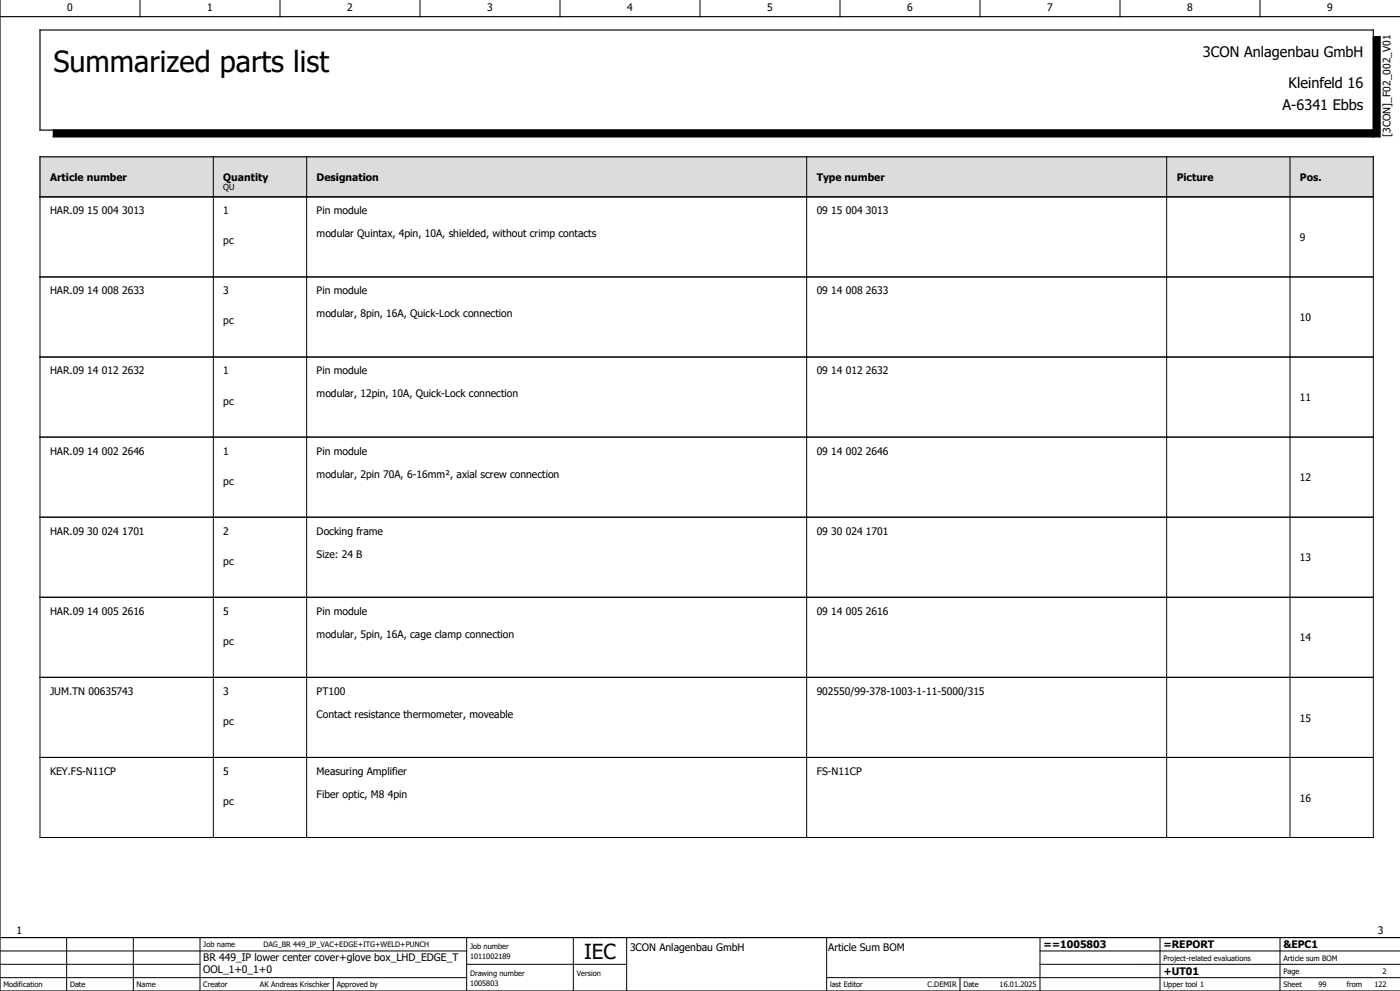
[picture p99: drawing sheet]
<svg xmlns="http://www.w3.org/2000/svg" width="420mm" height="297mm" viewBox="0 0 420 297" stroke-linecap="round" stroke-linejoin="round" font-family="sans-serif">
<defs><g id="words">
<text font-size="8.7" x="16" y="21.7">Summarized parts list</text>
<text font-size="6.2" x="175.2" y="287.5">IEC</text>
<g font-size="4.3">
<text x="360.9" y="17">3CON Anlagenbau GmbH</text>
<text x="386.6" y="26.4">Kleinfeld 16</text>
<text x="384.8" y="33">A-6341 Ebbs</text>
</g>
<g font-size="3.1">
<text x="20.2" y="3.4">0</text>
<text x="62.2" y="3.4">1</text>
<text x="104.2" y="3.4">2</text>
<text x="146.2" y="3.4">3</text>
<text x="188.2" y="3.4">4</text>
<text x="230.2" y="3.4">5</text>
<text x="272.2" y="3.4">6</text>
<text x="314.2" y="3.4">7</text>
<text x="356.2" y="3.4">8</text>
<text x="398.2" y="3.4">9</text>
<text x="417.1" y="41" transform="rotate(-90 417.1 41)">[3CON]_F02_002_V01</text>
<text x="15" y="54.1">Article number</text>
<text x="67" y="54.1">Quantity</text>
<text x="95" y="54.1">Designation</text>
<text x="245" y="54.1">Type number</text>
<text x="353" y="54.1">Picture</text>
<text x="390" y="54.1">Pos.</text>
<text x="15" y="64.2">HAR.09 15 004 3013</text>
<text x="67" y="64.2">1</text>
<text x="95" y="64.2">Pin module</text>
<text x="245" y="64.2">09 15 004 3013</text>
<text x="95" y="71.1">modular Quintax, 4pin, 10A, shielded, without crimp contacts</text>
<text x="67" y="73.2">pc</text>
<text x="390" y="72.2">9</text>
<text x="15" y="88.2">HAR.09 14 008 2633</text>
<text x="67" y="88.2">3</text>
<text x="95" y="88.2">Pin module</text>
<text x="245" y="88.2">09 14 008 2633</text>
<text x="95" y="95.1">modular, 8pin, 16A, Quick-Lock connection</text>
<text x="67" y="97.2">pc</text>
<text x="390" y="96.2">10</text>
<text x="15" y="112.2">HAR.09 14 012 2632</text>
<text x="67" y="112.2">1</text>
<text x="95" y="112.2">Pin module</text>
<text x="245" y="112.2">09 14 012 2632</text>
<text x="95" y="119.1">modular, 12pin, 10A, Quick-Lock connection</text>
<text x="67" y="121.2">pc</text>
<text x="390" y="120.2">11</text>
<text x="15" y="136.2">HAR.09 14 002 2646</text>
<text x="67" y="136.2">1</text>
<text x="95" y="136.2">Pin module</text>
<text x="245" y="136.2">09 14 002 2646</text>
<text x="95" y="143.1">modular, 2pin 70A, 6-16mm², axial screw connection</text>
<text x="67" y="145.2">pc</text>
<text x="390" y="144.2">12</text>
<text x="15" y="160.2">HAR.09 30 024 1701</text>
<text x="67" y="160.2">2</text>
<text x="95" y="160.2">Docking frame</text>
<text x="245" y="160.2">09 30 024 1701</text>
<text x="95" y="167.1">Size: 24 B</text>
<text x="67" y="169.2">pc</text>
<text x="390" y="168.2">13</text>
<text x="15" y="184.2">HAR.09 14 005 2616</text>
<text x="67" y="184.2">5</text>
<text x="95" y="184.2">Pin module</text>
<text x="245" y="184.2">09 14 005 2616</text>
<text x="95" y="191.1">modular, 5pin, 16A, cage clamp connection</text>
<text x="67" y="193.2">pc</text>
<text x="390" y="192.2">14</text>
<text x="15" y="208.2">JUM.TN 00635743</text>
<text x="67" y="208.2">3</text>
<text x="95" y="208.2">PT100</text>
<text x="245" y="208.2">902550/99-378-1003-1-11-5000/315</text>
<text x="95" y="215.1">Contact resistance thermometer, moveable</text>
<text x="67" y="217.2">pc</text>
<text x="390" y="216.2">15</text>
<text x="15" y="232.2">KEY.FS-N11CP</text>
<text x="67" y="232.2">5</text>
<text x="95" y="232.2">Measuring Amplifier</text>
<text x="245" y="232.2">FS-N11CP</text>
<text x="95" y="239.1">Fiber optic, M8 4pin</text>
<text x="67" y="241.2">pc</text>
<text x="390" y="240.2">16</text>
<text x="5" y="280">1</text>
<text x="413.3" y="280">3</text>
<text x="189" y="285">3CON Anlagenbau GmbH</text>
<text x="248.5" y="284.9">Article Sum BOM</text>
<text x="313" y="284.2">==1005803</text>
<text x="349" y="284.2">=REPORT</text>
<text x="385" y="284.2">&amp;EPC1</text>
<text x="61" y="288">BR 449_IP lower center cover+glove box_LHD_EDGE_T</text>
<text x="61" y="291.8">OOL_1+0_1+0</text>
<text x="349" y="292.2">+UT01</text>
</g>
<text font-size="2.5" x="67" y="57">QU</text>
<g font-size="2.2">
<text x="61" y="283.9">Job name</text>
<text x="79" y="283.9">DAG_BR 449_IP_VAC+EDGE+ITG+WELD+PUNCH</text>
<text x="141" y="287.4">1011002189</text>
<text x="141" y="284.4">Job number</text>
<text x="349" y="287.9">Project-related evaluations</text>
<text x="385" y="287.9">Article sum BOM</text>
<text x="141" y="292.4">Drawing number</text>
<text x="173" y="292.4">Version</text>
<text x="385" y="291.9">Page</text>
<text x="414.8" y="291.9">2</text>
<text x="1" y="295.9">Modification</text>
<text x="21" y="295.9">Date</text>
<text x="41" y="295.9">Name</text>
<text x="61" y="295.9">Creator</text>
<text x="78" y="295.9">AK Andreas Krischker</text>
<text x="101" y="295.9">Approved by</text>
<text x="141" y="295.4">1005803</text>
<text x="249" y="295.9">last Editor</text>
<text x="278.3" y="295.9">C.DEMIR</text>
<text x="289" y="295.9">Date</text>
<text x="299.9" y="295.9">16.01.2025</text>
<text x="349" y="295.9">Upper tool 1</text>
<text x="385" y="295.9">Sheet</text>
<text x="395.6" y="295.9">99</text>
<text x="404" y="295.9">from</text>
<text x="412.3" y="295.9">122</text>
</g>
</g></defs>
<g fill="none" stroke="#000" stroke-width=".3">
<path d="M42 0v5M84 0v5M126 0v5M168 0v5M210 0v5M252 0v5M294 0v5M336 0v5M378 0v5M412 39h-396v2h398v-30h-2v30M12 59h400v192h-400zM64 47v204"/>
<path d="M92 47v204M242 47v204M350 47v204M387 47v204M12 83h400M12 107h400M12 131h400M12 155h400M12 179h400M12 203h400M12 227h400M0 293h140"/>
<path d="M0 289h60M0 285h140M20 281v16M40 281v16M60 281v16M100 293v3.9M140 289h48M140 281v16M172 281v16M188 281v16M248 293h171.9M248 281v16"/>
<path d="M288 293v3.9M312 289h107.9M312 281v16M348 281v16M384 281v16M420 285h-108"/>
</g>
<path d="M0 0v297h420M0 5h420M12 9h400v30h-400zM12 47h400v12h-400zM0 281h420" fill="none" stroke="#000" stroke-width=".35"/>
<path d="M12 47h400v12h-400z" fill="#dcdcdc" stroke="#dcdcdc" stroke-width=".3"/>
<path d="M12 47h400v12h-400z" fill="none" stroke="#dcdcdc" stroke-width=".3"/>
<path d="M16 39h396v2h-396zM412 11h2v30h-2z" fill="#000" stroke="#000" stroke-width=".3"/>
<use href="#words"/>
</svg>
